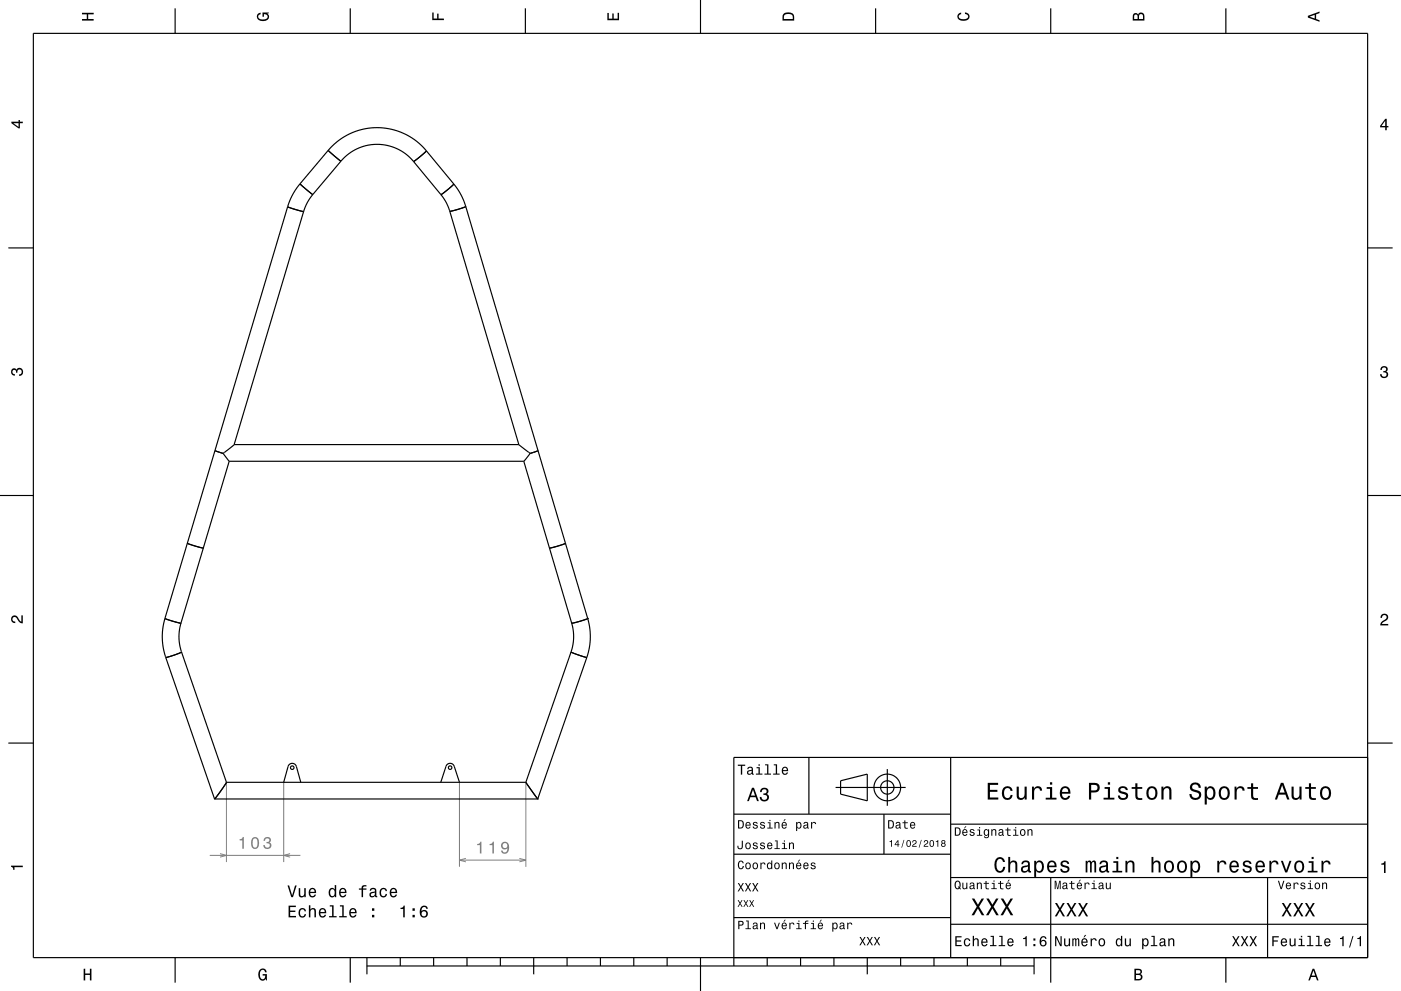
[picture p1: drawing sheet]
<svg xmlns="http://www.w3.org/2000/svg" width="420mm" height="297mm" viewBox="0 0 420 297" stroke-linecap="round" stroke-linejoin="round" font-family="sans-serif">
<path d="M67.9 234.5v23.9M85 234.5v23.9M137.7 234.5v25.3M157.6 234.5v25.3" fill="none" stroke="#808080" stroke-width=".3"/>
<g fill="none" stroke="#000" stroke-width=".35">
<path d="M10 10h400v277h-400zM52.5 2.5v7.5M105 2.5v7.5M157.5 2.5v7.5M210 0v10M262.5 2.5v7.5M315 2.5v7.5M367.5 2.5v7.5M89.9 55.1l3.9 3.2M89.9 55.1l-2.2 3.3-1.5 3.6M89.9 55.1h.1M93.8 58.3l-1.7 2.4-1.1 2.7"/>
<path d="M98.4 45.1h.1M98.4 45.1l3.8 3.2-8.4 10M98.4 45.1l-8.5 10M98.4 45.1l3.7 3.2a14.3 14.3 0 0 1 21.9 .1M98.4 45.1a19.2 19.2 0 0 1 29.4 .1M124 48.4l8.2 9.9M127.8 45.2l-3.8 3.2M127.8 45.2h.1M127.8 45.2l8.2 9.9M132.2 58.3l1.6 2.4 1 2.6M136 55.1l-3.8 3.2M136 55.2h.1"/>
<path d="M136 55.2l-3.8 3.1M136 55.2l2.3 3.3 1.3 3.4M2.5 74.3h7.5M86.2 62l4.8 1.4M86.2 62h.1M86.2 62l-36.8 123.3M91 63.4l-20.8 69.9M134.8 63.3l20.7 69.9M139.6 61.9l-4.8 1.4M139.6 61.9h.1M139.6 61.9l21.7 73.1M410 74.3h7.5"/>
<path d="M64.4 135l2.5 .9M66.9 135.9l1.8 2.3M68.7 138.2h88.3M68.7 138.2l-7.7 26M70.2 133.3l-3.3 2.6M70.2 133.2h85.3M155.5 133.2l3.4 2.7M157 138.2l14.4 48.6M158.9 135.9l-1.9 2.3M161.3 135l-2.4 .9M161.3 135l14.9 50.4M0 148.5h10"/>
<path d="M410 148.5h10M56.2 162.8l4.8 1.4M61 164.2l-6.8 22.6M169.5 162.8l-4.8 1.4M49.4 185.4l4.8 1.4M49.4 185.4l-.6 2.9-.1 3 .2 2.9 .8 2.8M49.4 185.3l4.8 1.5M49.5 185.4h-.1M49.7 197l4.7-1.6 13.5 39.1M49.7 197l14.6 42.5M49.7 197h.1M54.2 186.8a16.4 16.4 0 0 0 .1 8.7l-4.6 1.5"/>
<path d="M171.4 186.8a15.6 15.6 0 0 1-.1 8.7l4.6 1.5M175.9 197h.1M175.9 197l-4.7-1.6-13.6 39.1M175.9 197l-14.7 42.5M176.2 185.4l-4.8 1.4M176.2 185.4h.1M176.2 185.4l.6 3 .2 2.8-.3 2.8-.8 3M2.5 222.7h7.5M64.3 239.5h.1M64.3 239.5h96.9M67.9 234.5l-3.6 5M67.9 234.5h89.7"/>
<path d="M85 234.5l1.4-4.8a1.3 1.3 0 0 1 1.2-.9 1.3 1.3 0 0 1 1.3 .9l1.3 4.8M132.1 234.5l1.6-4.8a1.3 1.3 0 0 1 1.2-.9 1.3 1.3 0 0 1 1.3 .9l1.5 4.8M157.6 234.5l3.6 5M242.5 227v17M250.5 236h21M252 234l8-2v8l-8-2zM266 230.5v11M285 227v60M410 222.7h7.5M410 227h-190v62.5M220 244h65M220 256h65"/>
<path d="M265 244v12M285 247h125M220 275h65M285 277h125M285 263h125M315 263v31.5M380 263v24M52.5 287v7.5M105 287v7.5M110 289.5h200M110 287v5M120 287v2.5"/>
<path d="M130 287v2.5M140 287v2.5M150 287v2.5M160 287v5M170 287v2.5M180 287v2.5M190 287v2.5M200 287v2.5M210 287v10M230 287v2.5M240 287v2.5M250 287v2.5"/>
<path d="M260 287v5M270 287v2.5M280 287v2.5M290 287v2.5M300 287v2.5M310 287v5M367.5 287v7.5"/>
<circle cx="87.6" cy="230.1" r=".53"/>
<circle cx="134.9" cy="230.1" r=".53"/>
<circle cx="266" cy="236" r="4"/>
<circle cx="266" cy="236" r="2"/>
</g>
<g fill="#000">
<path d="M24.6 3.8h3.5v.5h-1.7v1.4h1.7v.5h-3.5v-.5h1.4v-1.4h-1.4z" fill-rule="evenodd"/>
<path d="M77.3 4.2l.8-.4v.5l-.3 .1a.68 .68 0 0 0-.4 .6 .68 .68 0 0 0 .4 .6 1.68 1.68 0 0 0 2.4-.6 .93 .93 0 0 0-1.1-.8v.8h-.4v-1.3h1.9v.3l-.5 .1 .4 .4a1.19 1.19 0 0 1-.9 1.7 1.9 1.9 0 0 1-2.6-1.3z" fill-rule="evenodd"/>
<path d="M129.6 3.8h.4v1.8h1.1v-1.5h.4v1.5h1.6v.4h-3.5z" fill-rule="evenodd"/>
<path d="M182.1 3.9h.4v1.7h1.1v-1.6h.4v1.6h1.2v-1.8h.4v2.3h-3.5z" fill-rule="evenodd"/>
<path d="M235 4a2.21 2.21 0 0 0-.4 2.2h3.5v-1.2a1.92 1.92 0 0 0-3.1-1zM235.3 4.4l.4-.2a1.45 1.45 0 0 1 2 .8v.7h-2.7l.1-1z" fill-rule="evenodd"/>
<path d="M287.3 4.2l.8-.4v.4l-.3 .1a.66 .66 0 0 0-.4 .6 .66 .66 0 0 0 .4 .6 1.69 1.69 0 0 0 2.5-.5 .9 .9 0 0 0-1-.8v-.5a1.24 1.24 0 0 1 1.4 1.1 1.24 1.24 0 0 1-1.1 1.4 1.93 1.93 0 0 1-2.6-1.2z" fill-rule="evenodd"/>
<path d="M339.8 4.2l-.2 2h3.5v-1.4a.98 .98 0 0 0-.7-1 .98 .98 0 0 0-1.2 .6 .84 .84 0 0 0-1.4-.2zM340.1 4.5l.4-.1 .4 .1 .1 1.2h-1zM341.6 4.4l.4-.2a.58 .58 0 0 1 .7 .7v.8h-1.2z" fill-rule="evenodd"/>
<path d="M392.1 4.7v.6l3.5 1.2v-.4l-1-.4v-1.4l1-.4v-.4zM392.6 5l1.5-.5v1z" fill-rule="evenodd"/>
<path d="M3.4 36.5v.4l2.1 1.6h.5v-1.6h.8v-.4h-.8v-.5h-.4v.5zM4 36.9h1.6v1.1z" fill-rule="evenodd"/>
<path d="M415.3 35.6l-1.6 2.1v.5h1.6v.8h.4v-.8h.5v-.4h-.5v-2.2zM415.3 36.2v1.6h-1.1z" fill-rule="evenodd"/>
<path d="M3.6 110.6a.86 .86 0 0 1 1.4 .2 1.12 1.12 0 0 1 1.5-.4 1.12 1.12 0 0 1 .3 1.6l-.5 .6-.6 .1v-.5a.72 .72 0 0 0 .9-.6 .72 .72 0 0 0-.8-.8 .72 .72 0 0 0-.6 .9h-.4a.62 .62 0 0 0-.4-.8 .62 .62 0 0 0-.8 .5 .62 .62 0 0 0 .5 .7h.4l-.1 .5a1.17 1.17 0 0 1-1-.7 1.17 1.17 0 0 1 .2-1.3z" fill-rule="evenodd"/>
<path d="M414.1 110a1.01 1.01 0 0 1 1.5-.2 1.01 1.01 0 0 1 0 1.6 1.12 1.12 0 0 1 .4 1.5 1.12 1.12 0 0 1-1.6 .3l-.6-.5-.1-.6h.5a.72 .72 0 0 0 .7 .9 .72 .72 0 0 0 .7-.8 .72 .72 0 0 0-.9-.6v-.4a.62 .62 0 0 0 .8-.4 .62 .62 0 0 0-.5-.8 .62 .62 0 0 0-.7 .5v.4h-.5z" fill-rule="evenodd"/>
<path d="M3.6 184.7a1.22 1.22 0 0 1 2 .8l.8 .8v-1.9h.4v2.4a2.76 2.76 0 0 1-2-1.8 .69 .69 0 0 0-1.1 .5 .69 .69 0 0 0 .9 .8v.4a1.19 1.19 0 0 1-1.2-.6 1.19 1.19 0 0 1 .2-1.4z" fill-rule="evenodd"/>
<path d="M414.2 184.2a1.18 1.18 0 0 1 1.9 .3 1.18 1.18 0 0 1-1 1.7l-.8 .8h1.9v.4h-2.4a2.76 2.76 0 0 1 1.8-2 .69 .69 0 0 0-.5-1.1 .69 .69 0 0 0-.8 .9h-.4z" fill-rule="evenodd"/>
<path d="M221.2 229.2v.3h.9v2.7h.4v-2.7h.9v-.3zM224.3 230l-.3 .5h.4a.47 .47 0 0 1 .5-.4 .47 .47 0 0 1 .4 .6l-.2 .1a.78 .78 0 0 0-1.1 .4 .78 .78 0 0 0 .6 1l.8-.3 .1 .2 .5 .1v-.3l-.3-.1v-1.3a.87 .87 0 0 0-.6-.7 .87 .87 0 0 0-.8 .2zM224.4 231.3l.9-.3v.4a.51 .51 0 0 1-.5 .5 .51 .51 0 0 1-.5-.5zM226.8 229.9v.3h.6v1.6h-.8v.4h2v-.4h-.8v-1.9zM227.4 229.1v.4h.4v-.4zM229.4 229.1v.3h.6v2.4h-.8v.4h1.9v-.4h-.8v-2.7zM232 229.1v.3h.6v2.4h-.8v.4h1.9v-.4h-.7v-2.7zM234.6 230.1a1.24 1.24 0 0 0-.2 1.4 1.24 1.24 0 0 0 1.2 .7l.6-.7h-.3l-.6 .4a.64 .64 0 0 1-.5-.8h1.5v-.2a.96 .96 0 0 0-.5-1 .96 .96 0 0 0-1.2 .2zM234.9 230.3l.7-.2 .3 .7h-1.1z" fill-rule="evenodd"/>
<path d="M296.1 234.6v5h3.2v-.6h-2.5v-1.7h2.2v-.6h-2.2v-1.5h2.4v-.6zM300.8 236.2a2.18 2.18 0 0 0 1.2 3.6 1.51 1.51 0 0 0 1.6-1.6h-.6a.95 .95 0 0 1-.9 1 .95 .95 0 0 1-1-.9 1.6 1.6 0 0 1 .9-2.1 .86 .86 0 0 1 .9 .8h.7a1.56 1.56 0 0 0-1.1-1.3 1.56 1.56 0 0 0-1.7 .5zM304.8 235.8v2.5a1.27 1.27 0 0 0 .9 1.4 1.27 1.27 0 0 0 1.5-.7v.6h.6v-3.8h-.6v2.2a.92 .92 0 0 1-.6 1.1 .92 .92 0 0 1-1.2-.4v-2.9zM309.4 235.8v3.8h.6v-2.2a.95 .95 0 0 1 .5-1.1 .95 .95 0 0 1 1.2 .3l.1 .4h.6a1.28 1.28 0 0 0-1-1.4 1.28 1.28 0 0 0-1.4 .8v-.6zM313.8 235.9v.5h1v2.7h-1.3v.5h3.2v-.5h-1.3v-3.2zM314.8 234.4v.8h.6v-.8zM318.1 236.2a2.2 2.2 0 0 0 1.2 3.6 1.51 1.51 0 0 0 1.5-1.3h-.6l-.3 .5-.5 .2a1.08 1.08 0 0 1-1-1.3h2.5a1.66 1.66 0 0 0-.7-2 1.66 1.66 0 0 0-2.1 .3zM318.6 236.5a.94 .94 0 0 1 1.2-.2 .94 .94 0 0 1 .5 1h-1.9zM326.5 234.6v5h.6v-2.1a1.92 1.92 0 0 0 2.6-1.4 1.33 1.33 0 0 0-1.5-1.5zM327.1 235.2a1.6 1.6 0 0 1 1.8 .5 .86 .86 0 0 1 0 .9 .86 .86 0 0 1-.9 .3h-.9zM331.1 235.9v.5h1v2.7h-1.3v.5h3.3v-.5h-1.3v-3.2zM332.1 234.4v.8h.7v-.8zM335.6 235.9a1.08 1.08 0 0 0-.3 1.2 1.08 1.08 0 0 0 1 .7l1.2 .5a.91 .91 0 0 1-.8 1 .91 .91 0 0 1-1-.9h-.6a1.52 1.52 0 0 0 1.7 1.3 1.52 1.52 0 0 0 1.3-1.7l-.5-.5-1.6-.4a.76 .76 0 0 1 .6-1 .76 .76 0 0 1 .9 .7h.6a1.47 1.47 0 0 0-1-1.2 1.47 1.47 0 0 0-1.5 .3zM340.4 234.7v1.2h-1.1v.5h1.1v2.6a1.49 1.49 0 0 0 2 .7v-.5a.97 .97 0 0 1-1.4-.5v-2.3h1.4v-.5h-1.4v-1.2zM344.1 236.2a2.18 2.18 0 0 0 1.2 3.6 2.12 2.12 0 0 0 1.7-2.1 2.12 2.12 0 0 0-1.7-2.1l-.7 .2zM344.6 236.6a.96 .96 0 0 1 1-.4 .96 .96 0 0 1 .7 .8 1.59 1.59 0 0 1-1 2.2 1.67 1.67 0 0 1-.7-2.6zM348.2 235.8v3.8h.6v-2.2a.91 .91 0 0 1 .6-1.1 .91 .91 0 0 1 1.1 .5v2.8h.7v-2.5a1.27 1.27 0 0 0-.9-1.4 1.27 1.27 0 0 0-1.5 .6v-.5zM357.1 234.9a1.37 1.37 0 0 0-.3 1.5 1.37 1.37 0 0 0 1.3 .9 1.1 1.1 0 0 1 1.3 1.3 1.19 1.19 0 0 1-1.3 .5 1.19 1.19 0 0 1-.9-1.1h-.7a1.73 1.73 0 0 0 2.2 1.8 1.73 1.73 0 0 0 1-2.6l-1.1-.4a1.02 1.02 0 0 1-1.2-.9 .99 .99 0 0 1 1.1-.8 .99 .99 0 0 1 .8 1h.7a1.66 1.66 0 0 0-1-1.6 1.66 1.66 0 0 0-1.9 .4zM361.2 235.8v5.3h.6v-2.1a1.32 1.32 0 0 0 1.4 .7 1.32 1.32 0 0 0 1.1-1.1 2.15 2.15 0 0 0-1.4-3l-.6 .2-.5 .5v-.5zM362.1 236.6a.9 .9 0 0 1 .9-.4 .9 .9 0 0 1 .7 .8 1.61 1.61 0 0 1-.9 2.2 1.69 1.69 0 0 1-.7-2.6zM365.8 236.2a2.18 2.18 0 0 0 1.2 3.6 2.16 2.16 0 0 0 1.8-1.8 2.16 2.16 0 0 0-1.1-2.2h-1.4zM366.3 236.6a.96 .96 0 0 1 1-.4 .96 .96 0 0 1 .7 .8 1.59 1.59 0 0 1-1 2.2 1.67 1.67 0 0 1-.7-2.6zM370.1 235.8v3.8h.6v-2.2a.95 .95 0 0 1 .5-1.1 .95 .95 0 0 1 1.2 .3l.1 .4h.6a1.28 1.28 0 0 0-1-1.4 1.28 1.28 0 0 0-1.4 .8v-.6zM375.1 234.7v1.2h-1.1v.5h1.1v2.6a1.49 1.49 0 0 0 2 .7v-.5a.98 .98 0 0 1-1.4-.5v-2.3h1.4v-.5h-1.4v-1.2zM384 234.6l-1.8 5h.6l.6-1.5h2l.5 1.5h.7l-1.9-5zM384.4 235.3l.7 2.2h-1.5zM387.2 235.8v2.5a1.27 1.27 0 0 0 .9 1.4 1.27 1.27 0 0 0 1.5-.7v.6h.6v-3.8h-.6v2.2a.92 .92 0 0 1-.6 1.1 .92 .92 0 0 1-1.1-.4l-.1-2.9zM392.4 234.7v1.2h-1.1v.5h1.1v2.6a1.49 1.49 0 0 0 2.1 .7v-.5a.97 .97 0 0 1-1.4-.5l-.1-2.3h1.5v-.5h-1.5v-1.2zM396.1 236.2a2.18 2.18 0 0 0 1.3 3.6 2.16 2.16 0 0 0 1.7-1.8 2.16 2.16 0 0 0-1-2.2h-1.4zM396.6 236.6a.96 .96 0 0 1 1-.4 .96 .96 0 0 1 .7 .8 1.59 1.59 0 0 1-.9 2.2 1.67 1.67 0 0 1-.8-2.6z" fill-rule="evenodd"/>
<path d="M3.3 259.4h3.5v.5h-2.5v.8h-.3a.77 .77 0 0 0-.7-.9z" fill-rule="evenodd"/>
<path d="M221.2 245.8v2.5h.9a1.28 1.28 0 0 0 1-1.2 1.28 1.28 0 0 0-1-1.3zM221.6 246.1a.96 .96 0 0 1 1.1 1 .96 .96 0 0 1-1.1 .9zM223.7 246.6a.98 .98 0 0 0-.2 1.3 .98 .98 0 0 0 1.3 .3l.2-.4-.9 .3-.3-.7 1.3-.1a.8 .8 0 0 0-.5-.9 .8 .8 0 0 0-.9 .2zM223.9 246.7l.6-.1 .2 .6h-.9zM225.9 246.5l-.2 .4 .1 .3 1 .4a.43 .43 0 0 1-.4 .5 .43 .43 0 0 1-.4-.4h-.3a.7 .7 0 0 0 .9 .7 .7 .7 0 0 0 .3-1.1l-.8-.3a.38 .38 0 0 1 .3-.5 .38 .38 0 0 1 .4 .4h.3l-.4-.6zM228 246.5l-.1 .4 .1 .3 1 .4a.43 .43 0 0 1-.4 .5 .43 .43 0 0 1-.5-.4h-.3a.7 .7 0 0 0 1 .7 .7 .7 0 0 0 .2-1.1l-.7-.3a.38 .38 0 0 1 .3-.5 .38 .38 0 0 1 .4 .4h.3l-.4-.6zM230.2 246.4v.3h.5v1.3h-.7v.3h1.6v-.3h-.6v-1.6zM230.7 245.7v.4h.3v-.4zM232.2 246.4v1.9h.3v-1.1a.45 .45 0 0 1 .4-.6 .45 .45 0 0 1 .5 .5v1.2h.3v-1.3a.63 .63 0 0 0-.5-.7 .63 .63 0 0 0-.7 .4v-.3zM235.2 245.5l-.4 .6 .8-.6zM234.5 246.6a.98 .98 0 0 0-.2 1.3 .98 .98 0 0 0 1.3 .3l.3-.4-1 .3-.3-.7 1.3-.1a.8 .8 0 0 0-.4-.9 .8 .8 0 0 0-1 .2zM234.8 246.7l.5-.1 .3 .6h-1zM238.7 246.4v2.7h.3v-1.1l.1 .2a.67 .67 0 0 0 .7 .1 .67 .67 0 0 0 .4-.5 .91 .91 0 0 0 0-1.1 .91 .91 0 0 0-1-.3l-.2 .3v-.3zM239.1 246.8l.2-.2a.7 .7 0 0 1 .7 .7 .7 .7 0 0 1-.7 .7l-.3-.3zM241.1 246.5l-.2 .4h.3a.39 .39 0 0 1 .4-.3 .39 .39 0 0 1 .3 .5 .73 .73 0 0 0-.9 .3 .73 .73 0 0 0 .1 .9l.9-.2 .1 .2h.4l-.2-1.4a.73 .73 0 0 0-.5-.6 .73 .73 0 0 0-.7 .2zM241.2 247.6l.8-.3v.3a.42 .42 0 0 1-.4 .5 .42 .42 0 0 1-.5-.5zM243.1 246.4v1.9h.4l.1-1.6 .5-.1 .2 .4h.4a.64 .64 0 0 0-.5-.7 .64 .64 0 0 0-.8 .4v-.3z" fill-rule="evenodd"/>
<path d="M222.4 252v1.6a.53 .53 0 0 1-.6 .6 .53 .53 0 0 1-.4-.7h-.3a.84 .84 0 0 0 .7 1.1 .84 .84 0 0 0 .9-.9v-1.7zM223.6 252.7a.98 .98 0 0 0-.1 1.4 .98 .98 0 0 0 1.4 .2 .98 .98 0 0 0 .1-1.4 .98 .98 0 0 0-1.4-.2zM223.9 252.9l.1-.1a.71 .71 0 0 1 .8 .7 .71 .71 0 0 1-.8 .7l-.2-.4zM225.9 252.6l-.2 .4 .1 .4 1 .4a.43 .43 0 0 1-.4 .5 .43 .43 0 0 1-.4-.4h-.3a.7 .7 0 0 0 .9 .7 .7 .7 0 0 0 .3-1.2l-.8-.2a.38 .38 0 0 1 .3-.5 .38 .38 0 0 1 .4 .4l.3-.1-.4-.5zM228 252.6l-.1 .4 .1 .4 1 .4a.43 .43 0 0 1-.4 .5 .43 .43 0 0 1-.5-.4h-.3a.7 .7 0 0 0 1 .7 .7 .7 0 0 0 .2-1.2l-.7-.2a.38 .38 0 0 1 .3-.5 .38 .38 0 0 1 .4 .4l.3-.1-.4-.5zM230.2 252.7a.98 .98 0 0 0-.2 1.3 .98 .98 0 0 0 1.3 .4l.2-.5-.9 .3-.3-.6 1.3-.2a.8 .8 0 0 0-.5-.8 .8 .8 0 0 0-.9 .1zM230.4 252.9l.6-.1 .2 .5h-.9zM232.3 251.9v.2h.5v2.1h-.6v.3h1.6v-.3h-.7v-2.3zM234.5 252.6v.3h.5v1.3h-.6v.3h1.6v-.3h-.7v-1.6zM235 251.9v.3h.3v-.3zM236.5 252.5v2h.3v-1.1a.45 .45 0 0 1 .4-.7 .45 .45 0 0 1 .5 .6v1.2h.3v-1.3a.64 .64 0 0 0-.4-.7 .64 .64 0 0 0-.8 .3v-.3z" fill-rule="evenodd"/>
<path d="M221.4 258.2a1.33 1.33 0 0 0-.2 1.5 1.33 1.33 0 0 0 1.3 .8l.5-1h-.3l-.4 .7a1.04 1.04 0 0 1-.8-.9 1.04 1.04 0 0 1 .6-1.1l.5 .5h.4a.85 .85 0 0 0-.6-.8 .85 .85 0 0 0-1 .3zM223.6 258.7a.98 .98 0 0 0-.1 1.4 .98 .98 0 0 0 1.4 .2 .98 .98 0 0 0 .1-1.4 .98 .98 0 0 0-1.4-.2zM223.9 258.9l.1-.1a.71 .71 0 0 1 .8 .7 .71 .71 0 0 1-.8 .7l-.2-.4zM225.8 258.7a.98 .98 0 0 0-.1 1.4 .98 .98 0 0 0 1.3 .2 .98 .98 0 0 0 .2-1.4 .98 .98 0 0 0-1.4-.2zM226 258.9l.2-.1a.71 .71 0 0 1 .7 .7 .71 .71 0 0 1-.7 .7l-.3-.4zM228 258.5v2h.3l.1-1.6 .5-.1 .3 .3h.3a.64 .64 0 0 0-.5-.6 .64 .64 0 0 0-.7 .4v-.4zM230.1 258.7l-.2 .4a.91 .91 0 0 0 .1 1 .91 .91 0 0 0 1 .3l.2-.2v.3h.3v-2.6h-.3v.9l-.6-.3zM230.4 258.9l.1-.1a.7 .7 0 0 1 .7 .7 .7 .7 0 0 1-.7 .7l-.2-.4zM232.3 258.7a.98 .98 0 0 0-.1 1.4 .98 .98 0 0 0 1.3 .2 .98 .98 0 0 0 .2-1.4 .98 .98 0 0 0-1.4-.2zM232.5 258.9l.2-.1a.71 .71 0 0 1 .7 .7 .71 .71 0 0 1-.7 .7l-.3-.4zM234.4 258.5v2h.3v-1.1a.45 .45 0 0 1 .3-.7 .45 .45 0 0 1 .5 .6v1.2h.4v-1.3a.63 .63 0 0 0-.5-.7 .63 .63 0 0 0-.7 .3v-.3zM236.5 258.5v2h.3v-1.1a.45 .45 0 0 1 .4-.7 .45 .45 0 0 1 .5 .6v1.2h.3v-1.3a.64 .64 0 0 0-.4-.7 .64 .64 0 0 0-.8 .3v-.3zM239.5 257.7l-.3 .6 .7-.6zM238.9 258.7a.98 .98 0 0 0-.3 1.4 .98 .98 0 0 0 1.3 .3l.3-.5-.9 .3-.3-.6 1.2-.2a.8 .8 0 0 0-.4-.8 .8 .8 0 0 0-.9 .1zM239.1 258.9l.5-.1 .3 .5h-.9zM241 258.7a.98 .98 0 0 0-.2 1.3 .98 .98 0 0 0 1.3 .4l.3-.5-1 .3-.3-.6 1.3-.2a.8 .8 0 0 0-.4-.8 .8 .8 0 0 0-1 .1zM241.3 258.9l.5-.1 .3 .5h-1zM243.2 258.6l-.2 .4 .2 .4 1 .4a.43 .43 0 0 1-.4 .5 .43 .43 0 0 1-.5-.4h-.3a.7 .7 0 0 0 1 .7 .7 .7 0 0 0 .2-1.2l-.8-.2a.38 .38 0 0 1 .3-.5 .38 .38 0 0 1 .5 .3h.3l-.4-.5z" fill-rule="evenodd"/>
<path d="M225.4 236.1l-1.4 4h.5l.4-1.2h1.6l.5 1.2h.5l-1.5-4zM225.7 236.7l.7 1.7h-1.3zM228.2 236.4l-.4 1h.6a.71 .71 0 0 1 .3-.9 .71 .71 0 0 1 .9 .3 .71 .71 0 0 1-.2 1h-.5v.4a.82 .82 0 0 1 1 .5 .82 .82 0 0 1-.5 1.1 .82 .82 0 0 1-1.1-.6v-.4h-.5a1.34 1.34 0 0 0 1.7 1.4 1.34 1.34 0 0 0 .7-2.1l-.3-.1a1.11 1.11 0 0 0 .3-1.6 1.11 1.11 0 0 0-1.6-.2z" fill-rule="evenodd"/>
<path d="M266.2 245.8v2.5h.9a1.28 1.28 0 0 0 1-1.2 1.28 1.28 0 0 0-1-1.3zM266.6 246.1a.96 .96 0 0 1 1.1 1 .96 .96 0 0 1-1.1 .9zM268.7 246.5l-.2 .4h.3a.39 .39 0 0 1 .5-.3 .39 .39 0 0 1 .3 .5 .73 .73 0 0 0-1 .3 .73 .73 0 0 0 .2 .9l.9-.2v.2h.4l-.2-1.4a.73 .73 0 0 0-.4-.6 .73 .73 0 0 0-.8 .2zM268.8 247.6l.8-.3v.3a.42 .42 0 0 1-.4 .5 .42 .42 0 0 1-.4-.5zM271.1 245.9v.5h-.5v.3h.5v1.3a.74 .74 0 0 0 1 .4v-.3l-.6-.1-.1-.4v-.9h.7v-.3h-.7v-.5zM273 246.6a.98 .98 0 0 0-.2 1.3 .98 .98 0 0 0 1.3 .3l.3-.4-1 .3-.3-.7 1.3-.1a.8 .8 0 0 0-.4-.9 .8 .8 0 0 0-1 .2zM273.3 246.7l.5-.1 .3 .6h-1z" fill-rule="evenodd"/>
<path d="M266.7 252.1v.3h.4v1.4h.3v-2zM269.1 251.8l-.9 1.5h.9v.5h.2v-.5h.3v-.3h-.3v-1.2zM269.1 252.2v.8h-.7zM270.9 251.7l-.7 2.3h.2l.7-2.3zM271.9 252l-.2 .3a.91 .91 0 0 0 0 1.1 .91 .91 0 0 0 1 .4 1.05 1.05 0 0 0 .4-1.2 1.05 1.05 0 0 0-1-.8zM272.2 252.1a.81 .81 0 0 1 .7 .7 .81 .81 0 0 1-.5 .8l-.4-.5zM273.7 251.9l-.2 .6h.2a.43 .43 0 0 1 .5-.5 .43 .43 0 0 1 .4 .5 .43 .43 0 0 1-.5 .4l-.5 .3-.2 .6h1.4v-.3l-1-.1a1.06 1.06 0 0 0 .8-1.5l-.5-.1zM276.1 251.7l-.7 2.3h.2l.7-2.3zM277.1 251.9l-.2 .6h.3a.43 .43 0 0 1 .4-.5 .43 .43 0 0 1 .5 .5 .43 .43 0 0 1-.6 .4l-.4 .3-.2 .6h1.4v-.3l-1.1-.1a1.07 1.07 0 0 0 .9-1.5l-.5-.1zM278.8 252l-.2 .8a.81 .81 0 0 0 .7 1 1.02 1.02 0 0 0 .8-1.1 1.02 1.02 0 0 0-1.1-.9zM279.1 252.1a.81 .81 0 0 1 .7 .7 .81 .81 0 0 1-.5 .8l-.4-.5zM280.6 252.1v.3h.4v1.4h.3v-2zM282.4 251.9l-.2 .5 .2 .3a.62 .62 0 0 0-.1 .9 .62 .62 0 0 0 1 0 .62 .62 0 0 0-.1-.9 .57 .57 0 0 0 0-.9 .57 .57 0 0 0-.8 .1zM282.4 253.2a.41 .41 0 0 1 .8 0 .41 .41 0 0 1-.8 0zM282.5 252.3a.34 .34 0 0 1 .6 0 .34 .34 0 0 1-.6 0z" fill-rule="evenodd"/>
<path d="M286.2 248v2.5h.9a1.28 1.28 0 0 0 1-1.3 1.28 1.28 0 0 0-1-1.2zM286.6 248.3a.96 .96 0 0 1 1.1 .9 .96 .96 0 0 1-1.1 1zM289.4 247.7l-.4 .6 .7-.6zM288.7 248.7a.98 .98 0 0 0-.2 1.3 .98 .98 0 0 0 1.3 .4l.2-.5-.9 .3-.3-.6 1.3-.2a.8 .8 0 0 0-.5-.8 .8 .8 0 0 0-.9 .1zM288.9 248.9l.6-.1 .2 .5h-.9zM290.9 248.6l-.2 .4 .1 .4 1 .4a.43 .43 0 0 1-.4 .5 .43 .43 0 0 1-.4-.4h-.3a.7 .7 0 0 0 .9 .7 .7 .7 0 0 0 .3-1.2l-.8-.2a.38 .38 0 0 1 .3-.5 .38 .38 0 0 1 .4 .4l.3-.1-.4-.5zM293 248.6v.3h.5v1.3h-.7v.3h1.7v-.3h-.7v-1.6zM293.5 247.9v.3h.3v-.3zM295.1 248.7l-.2 .4a.91 .91 0 0 0 .1 1 .91 .91 0 0 0 1 .3l.2-.2a.52 .52 0 0 1-.2 .7 .52 .52 0 0 1-.7-.3h-.3a.78 .78 0 0 0 .9 .6 .78 .78 0 0 0 .6-.8v-1.9h-.3v.3l-.6-.3zM295.4 248.9l.1-.1a.7 .7 0 0 1 .7 .7 .7 .7 0 0 1-.7 .7l-.2-.4zM297.2 248.5v2h.3v-1.4l.5-.3 .3 .2 .1 1.5h.3v-1.3a.63 .63 0 0 0-.5-.7 .63 .63 0 0 0-.7 .3v-.3zM299.6 248.6l-.2 .5h.3a.39 .39 0 0 1 .4-.4 .39 .39 0 0 1 .3 .6 .73 .73 0 0 0-.9 .2 .73 .73 0 0 0 .1 1l.9-.3 .1 .2 .4 .1-.2-1.4a.73 .73 0 0 0-1.2-.5zM299.7 249.7l.8-.2v.3a.42 .42 0 0 1-.4 .5 .42 .42 0 0 1-.5-.5zM301.9 248v.6h-.5v.3h.5l.1 1.3a.75 .75 0 0 0 1 .3v-.3l-.7-.1v-.3v-.9h.7v-.3h-.7v-.6zM303.8 248.6v.3h.5v1.3h-.6v.3h1.6v-.3h-.6v-1.6zM304.3 247.9v.3h.4v-.3zM306 248.7a.98 .98 0 0 0-.2 1.4 .98 .98 0 0 0 1.4 .2 .98 .98 0 0 0 .2-1.4 .98 .98 0 0 0-1.4-.2zM306.2 248.9l.2-.1a.71 .71 0 0 1 .7 .7 .71 .71 0 0 1-.7 .7l-.3-.4zM308 248.5v2h.3l.1-1.4 .5-.3 .3 .2v1.5h.3v-1.3a.63 .63 0 0 0-.4-.7 .63 .63 0 0 0-.8 .3v-.3z" fill-rule="evenodd"/>
<path d="M298.6 257.5a3.2 3.2 0 0 0 .5 3.9 1.63 1.63 0 0 0 2.3-1.6h-.6a1.06 1.06 0 0 1-1.5 1.1 2.68 2.68 0 0 1 0-3.4 .92 .92 0 0 1 1.4 .8h.6a1.53 1.53 0 0 0-1.1-1.4 1.53 1.53 0 0 0-1.6 .6zM302.3 256.8v4.7h.5v-2a.82 .82 0 0 1 .5-1 .82 .82 0 0 1 1.1 .4v2.6h.6v-2.3a1.13 1.13 0 0 0-.8-1.3 1.13 1.13 0 0 0-1.4 .6v-1.7zM306.5 258.2l-.3 .8h.5a.71 .71 0 0 1 .9-.7 .71 .71 0 0 1 .5 1l-.3 .1a1.26 1.26 0 0 0-1.5 .4 1.26 1.26 0 0 0 0 1.5 1.36 1.36 0 0 0 1.9-.3l.2 .4 .7 .1v-.5h-.3l-.1-2.1a1.31 1.31 0 0 0-2.2-.7zM306.8 260.1l1.4-.4a.99 .99 0 0 1-.3 1.1 .99 .99 0 0 1-1.1 .1zM310 258v4.8h.6v-1.9a1.19 1.19 0 0 0 1.3 .7 1.19 1.19 0 0 0 1-1.1 1.94 1.94 0 0 0-1.3-2.6l-.6 .1-.4 .5v-.5zM310.9 258.7a.81 .81 0 0 1 .8-.3 .81 .81 0 0 1 .6 .7 1.45 1.45 0 0 1-.8 2 1.52 1.52 0 0 1-.6-2.4zM314.3 258.4a1.98 1.98 0 0 0 1 3.2 1.36 1.36 0 0 0 1.4-1.1h-.6l-.2 .4-.5 .2a.97 .97 0 0 1-.9-1.2h2.3a1.5 1.5 0 0 0-.7-1.8 1.5 1.5 0 0 0-1.8 .3zM314.7 258.6a.85 .85 0 0 1 1-.1 .85 .85 0 0 1 .5 .9h-1.7zM318.3 258.2a.97 .97 0 0 0-.3 1 .97 .97 0 0 0 .9 .7l1 .3a.78 .78 0 0 1-.6 1 .78 .78 0 0 1-.9-.8h-.6a1.37 1.37 0 0 0 1.6 1.2 1.37 1.37 0 0 0 1.2-1.6l-.6-.4-1.4-.4a.69 .69 0 0 1 .6-.9 .69 .69 0 0 1 .8 .6h.5a1.4 1.4 0 0 0-2.2-.7zM325.5 258v3.5h.5v-2.7l.3-.4h.3l.2 .3v2.8h.5v-2.7l.5-.5 .2 .2 .1 .5v2.5h.5v-2.4a.89 .89 0 0 0-.7-1.2l-.7 .5-.6-.5-.6 .5v-.4zM330 258.2l-.4 .8h.5a.71 .71 0 0 1 .9-.7 .71 .71 0 0 1 .5 1l-.3 .1a1.26 1.26 0 0 0-1.4 .4 1.26 1.26 0 0 0-.1 1.5 1.36 1.36 0 0 0 2-.3l.1 .4 .7 .1v-.5h-.3v-2.1a1.31 1.31 0 0 0-2.2-.7zM330.2 260.1l1.4-.4a.99 .99 0 0 1-.3 1.1 .99 .99 0 0 1-1.1 .1zM333.8 258.1v.5h.9v2.4h-1.2v.5h2.9v-.5h-1.2v-2.9zM334.7 256.8v.7h.6v-.7zM337.4 258v3.5h.6v-2a.82 .82 0 0 1 .5-1 .82 .82 0 0 1 1 .4v2.6h.6v-2.3a1.14 1.14 0 0 0-.8-1.3 1.14 1.14 0 0 0-1.4 .6v-.5zM345.2 256.8v4.7h.6v-2a.82 .82 0 0 1 .5-1 .82 .82 0 0 1 1 .4v2.6h.6v-2.3a1.13 1.13 0 0 0-.8-1.3 1.13 1.13 0 0 0-1.3 .6v-1.7zM349.3 258.4a1.96 1.96 0 0 0 1.2 3.2 1.91 1.91 0 0 0 1.5-1.9 1.91 1.91 0 0 0-1.5-1.8zM349.8 258.7a.86 .86 0 0 1 .9-.3 .86 .86 0 0 1 .6 .7 1.43 1.43 0 0 1-.8 2 1.5 1.5 0 0 1-.7-2.4zM353.2 258.4a1.96 1.96 0 0 0 1.2 3.2 1.91 1.91 0 0 0 1.5-1.9 1.91 1.91 0 0 0-1.5-1.8zM353.7 258.7a.86 .86 0 0 1 .9-.3 .86 .86 0 0 1 .6 .7 1.43 1.43 0 0 1-.8 2 1.51 1.51 0 0 1-.7-2.4zM356.9 258v4.8h.6v-1.9a1.19 1.19 0 0 0 1.2 .7 1.19 1.19 0 0 0 1-1.1 1.94 1.94 0 0 0-1.2-2.6l-.6 .1-.4 .5v-.5zM357.7 258.7a.81 .81 0 0 1 .9-.3 .81 .81 0 0 1 .6 .7 1.45 1.45 0 0 1-.8 2 1.52 1.52 0 0 1-.7-2.4zM364.9 258v3.5h.6v-2a.85 .85 0 0 1 .5-1 .85 .85 0 0 1 1 .3l.1 .3h.6a1.15 1.15 0 0 0-.9-1.2 1.15 1.15 0 0 0-1.3 .7v-.6zM368.9 258.4a1.98 1.98 0 0 0 1.1 3.2 1.36 1.36 0 0 0 1.4-1.1h-.6l-.3 .4-.5 .2a.97 .97 0 0 1-.9-1.2h2.3a1.5 1.5 0 0 0-.6-1.8 1.5 1.5 0 0 0-1.9 .3zM369.4 258.6a.85 .85 0 0 1 1-.1 .85 .85 0 0 1 .4 .9h-1.7zM372.9 258.2a.97 .97 0 0 0-.3 1 .97 .97 0 0 0 .9 .7l1.1 .3a.78 .78 0 0 1-.7 1 .78 .78 0 0 1-.9-.8h-.5a1.37 1.37 0 0 0 1.5 1.2 1.37 1.37 0 0 0 1.2-1.6l-.5-.4-1.4-.4a.69 .69 0 0 1 .5-.9 .69 .69 0 0 1 .8 .6h.6a1.4 1.4 0 0 0-2.3-.7zM376.7 258.4a1.98 1.98 0 0 0 1.1 3.2 1.36 1.36 0 0 0 1.4-1.1h-.6l-.3 .4-.5 .2a.97 .97 0 0 1-.9-1.2h2.3a1.5 1.5 0 0 0-.6-1.8 1.5 1.5 0 0 0-1.9 .3zM377.2 258.6a.85 .85 0 0 1 1-.1 .85 .85 0 0 1 .4 .9h-1.7zM380.6 258v3.5h.5v-2a.85 .85 0 0 1 .5-1 .85 .85 0 0 1 1.1 .3v.3h.6a1.15 1.15 0 0 0-.9-1.2 1.15 1.15 0 0 0-1.3 .7v-.6zM384 258l1.3 3.5h.6l1.3-3.5h-.6l-1 2.8-1-2.8zM388.4 258.4a1.96 1.96 0 0 0 1.1 3.2 1.91 1.91 0 0 0 1.5-1.9 1.91 1.91 0 0 0-1.5-1.8zM388.8 258.7a.86 .86 0 0 1 .9-.3 .86 .86 0 0 1 .6 .7 1.43 1.43 0 0 1-.8 2 1.5 1.5 0 0 1-.7-2.4zM392.3 258.1v.5h.9v2.4h-1.1v.5h2.9v-.5h-1.2v-2.9zM393.2 256.8v.7h.6v-.7zM396.2 258v3.5h.5v-2a.85 .85 0 0 1 .5-1 .85 .85 0 0 1 1.1 .3v.3h.6a1.15 1.15 0 0 0-.9-1.2 1.15 1.15 0 0 0-1.3 .7v-.6z" fill-rule="evenodd"/>
<path d="M86.5 271.4v3.5h2.2v-.4h-1.7v-1.2h1.5v-.4h-1.5v-1h1.7v-.5zM89.8 272.5a1.45 1.45 0 0 0-.2 1.7 1.45 1.45 0 0 0 1.5 .7l.5-.5 .1-.4h-.4l-.4 .6a1.02 1.02 0 0 1-1-1 1.02 1.02 0 0 1 1-1l.4 .5h.4a1.09 1.09 0 0 0-.7-.9 1.09 1.09 0 0 0-1.2 .3zM92.6 271.3v3.6h.5v-1.5a.63 .63 0 0 1 .3-.8 .63 .63 0 0 1 .8 .3l.1 2h.4v-1.8a.88 .88 0 0 0-.6-.9 .88 .88 0 0 0-1 .4v-1.3zM95.9 272.5a1.45 1.45 0 0 0-.3 1.6 1.45 1.45 0 0 0 1.5 .9l.7-.8h-.5l-.6 .4a.76 .76 0 0 1-.7-.9h1.8a1.17 1.17 0 0 0-.5-1.4 1.17 1.17 0 0 0-1.4 .2zM96.2 272.7l.2-.1a.67 .67 0 0 1 .7 .1 .67 .67 0 0 1 .2 .6h-1.3zM98.9 271.3v.4h.7v2.9h-1v.3h2.3v-.3h-.9v-3.3zM101.9 271.3v.4h.7v2.9h-.9v.3h2.2v-.3h-.9v-3.3zM105 272.5a1.45 1.45 0 0 0-.3 1.6 1.45 1.45 0 0 0 1.5 .9l.7-.8h-.5l-.6 .4a.76 .76 0 0 1-.7-.9h1.8a1.16 1.16 0 0 0-.5-1.4 1.16 1.16 0 0 0-1.4 .2zM105.3 272.7l.2-.1a.67 .67 0 0 1 .7 .1 .67 .67 0 0 1 .3 .6h-1.4zM111.5 274.2v.7h.7v-.7zM111.5 272.2v.8h.7v-.8z" fill-rule="evenodd"/>
<path d="M86.2 265.4l1.1 3.5h.5l1.1-3.5h-.4l-.9 3-.9-3zM89.6 266.2v1.8a.89 .89 0 0 0 .6 .9 .89 .89 0 0 0 1-.4v.4h.5v-2.7h-.5v1.5a.65 .65 0 0 1-.4 .8 .65 .65 0 0 1-.8-.3v-2zM92.8 266.5a1.46 1.46 0 0 0-.2 1.6 1.46 1.46 0 0 0 1.4 .8l.7-.8h-.4l-.6 .5a.76 .76 0 0 1-.7-.9h1.8a1.17 1.17 0 0 0-.5-1.4 1.17 1.17 0 0 0-1.5 .2zM93.2 266.7l.2-.2a.67 .67 0 0 1 .7 .1 .67 .67 0 0 1 .2 .7h-1.3zM98.8 266.5a1.49 1.49 0 0 0-.3 1.5 1.49 1.49 0 0 0 1.3 .9l.5-.4v.4h.5v-3.6h-.5v1.3a.89 .89 0 0 0-1.5-.1zM99.2 266.7a.62 .62 0 0 1 .6-.2 .62 .62 0 0 1 .5 .6v.4a.83 .83 0 0 1-.7 1.1 1.19 1.19 0 0 1-.4-1.9zM101.9 266.5a1.46 1.46 0 0 0-.2 1.6 1.46 1.46 0 0 0 1.4 .8l.7-.8h-.4l-.6 .5a.76 .76 0 0 1-.7-.9h1.8a1.17 1.17 0 0 0-.5-1.4 1.17 1.17 0 0 0-1.5 .2zM102.3 266.7l.2-.2a.67 .67 0 0 1 .7 .1 .67 .67 0 0 1 .2 .7h-1.3zM107.6 266.3v.3h.8v2.3h.4v-2.3h1.1v-.3h-1.1l.1-.4 1-.2v-.4a.95 .95 0 0 0-1.1 0 .95 .95 0 0 0-.4 1zM111.1 266.3l-.3 .7h.4a.55 .55 0 0 1 .7-.6 .55 .55 0 0 1 .4 .8l-.2 .1a.91 .91 0 0 0-1.3 .5 .91 .91 0 0 0 .7 1.2l.9-.5 .1 .3 .6 .1v-.4h-.2l-.1-1.6a1.02 1.02 0 0 0-1.7-.6zM111.3 267.8l1.1-.3a.77 .77 0 0 1-.2 .9 .77 .77 0 0 1-.9 .1zM114.1 266.5a1.45 1.45 0 0 0-.3 1.6 1.45 1.45 0 0 0 1.6 .8l.5-.5 .1-.5h-.4l-.4 .6a1.02 1.02 0 0 1-1-1 1.02 1.02 0 0 1 1-1l.4 .6h.4a1.09 1.09 0 0 0-.7-1 1.09 1.09 0 0 0-1.2 .4zM117.1 266.5a1.46 1.46 0 0 0-.2 1.6 1.46 1.46 0 0 0 1.4 .8l.7-.8h-.4l-.6 .5a.76 .76 0 0 1-.7-.9h1.8a1.17 1.17 0 0 0-.5-1.4 1.17 1.17 0 0 0-1.5 .2zM117.5 266.7l.2-.2a.67 .67 0 0 1 .7 .1 .67 .67 0 0 1 .2 .7h-1.3z" fill-rule="evenodd"/>
<path d="M120.1 272.1v.3h.8v2.5h.4v-3.5h-.3a.77 .77 0 0 1-.9 .7zM123.7 274.2v.7h.7v-.7zM123.7 272.2v.8h.7v-.8zM126.4 271.7a2.4 2.4 0 0 0 .2 3.2 1.16 1.16 0 0 0 1.5-.3 1.16 1.16 0 0 0-.2-1.6 1.16 1.16 0 0 0-1.6 .1 1.02 1.02 0 0 1 .9-1.3l.4 .2 .2 .4h.5a1.11 1.11 0 0 0-.8-1 1.11 1.11 0 0 0-1.1 .3zM126.3 273.9a.75 .75 0 0 1 1.5 0 .75 .75 0 0 1-1.5 0z" fill-rule="evenodd"/>
<path d="M221.1 269.8l.6 .9-.6 1.1h.3l.5-.8 .4 .8h.3l-.6-1.1 .6-.9h-.3l-.4 .7-.5-.7zM222.9 269.8l.6 .9-.7 1.1h.3l.5-.8 .5 .8h.3l-.7-1.1 .6-.9h-.3l-.4 .7-.4-.7zM224.6 269.8l.6 .9-.6 1.1h.3l.4-.8 .5 .8h.3l-.6-1.1 .6-.9h-.3l-.5 .7-.4-.7z" fill-rule="evenodd"/>
<path d="M221.2 264.6l.7 1.3-.8 1.3h.4l.6-1.1 .6 1.1h.3l-.7-1.3 .7-1.3h-.4l-.5 1-.5-1zM223.3 264.6l.8 1.3-.8 1.3h.4l.6-1.1 .5 1.1h.4l-.8-1.3 .8-1.3h-.4l-.5 1-.6-1zM225.5 264.6l.7 1.3-.7 1.3h.3l.6-1.1 .6 1.1h.4l-.8-1.3 .7-1.3h-.3l-.6 1-.5-1z" fill-rule="evenodd"/>
<path d="M221.3 276v2.5h.4v-1.1a.8 .8 0 0 0 1.2-.4 .8 .8 0 0 0-.7-1zM221.7 276.3h.4a.43 .43 0 0 1 .5 .4 .43 .43 0 0 1-.5 .4h-.4zM223.6 275.9v.3h.5v2h-.6v.3h1.6v-.3h-.6v-2.3zM225.9 276.6l-.2 .5h.3a.39 .39 0 0 1 .5-.4 .39 .39 0 0 1 .2 .6 .73 .73 0 0 0-.9 .2 .73 .73 0 0 0 .1 1l.9-.3 .1 .2 .4 .1-.2-1.4a.73 .73 0 0 0-1.2-.5zM226 277.7l.8-.2v.3a.42 .42 0 0 1-.4 .5 .42 .42 0 0 1-.5-.5zM227.8 276.5v2h.4v-1.4l.5-.3 .3 .2v1.5h.3v-1.3a.63 .63 0 0 0-.4-.7 .63 .63 0 0 0-.8 .3v-.3zM232 276.5l.8 2h.3l.7-2h-.3l-.6 1.6-.5-1.6zM235.2 275.7l-.4 .6 .8-.6zM234.5 276.7a.98 .98 0 0 0-.2 1.3 .98 .98 0 0 0 1.3 .4l.3-.5-1 .3-.3-.6 1.3-.2a.8 .8 0 0 0-.4-.8 .8 .8 0 0 0-1 .1zM234.8 276.9l.5-.1 .3 .5h-1zM236.6 276.5v2h.4l.1-1.6 .5-.1 .2 .3h.3a.64 .64 0 0 0-.4-.6 .64 .64 0 0 0-.8 .4v-.4zM238.8 276.6v.3h.5v1.3h-.6v.3h1.6v-.3h-.6v-1.6zM239.3 275.9v.3h.4v-.3zM240.7 276.6v.3h.6v1.6h.3v-1.6h.7v-.3h-.7v-.3l.7-.1v-.3h-.6l-.4 .3v.4zM243.2 276.6v.3h.5v1.3h-.7v.3h1.6v-.3h-.6v-1.6zM243.7 275.9v.3h.3v-.3zM246.1 275.7l-.4 .6 .7-.6zM245.4 276.7a.98 .98 0 0 0-.2 1.3 .98 .98 0 0 0 1.2 .4l.3-.5-.9 .3-.3-.6 1.2-.2a.8 .8 0 0 0-.4-.8 .8 .8 0 0 0-.9 .1zM245.6 276.9l.5-.1 .3 .5h-.9zM249.5 276.5v2.7h.3v-1l.1 .1a.67 .67 0 0 0 .7 .2 .67 .67 0 0 0 .5-.6 .91 .91 0 0 0 0-1 .91 .91 0 0 0-1-.3l-.3 .2v-.3zM250 276.9l.1-.1a.7 .7 0 0 1 .7 .7 .7 .7 0 0 1-.7 .7l-.2-.4zM251.9 276.6l-.2 .5h.3a.39 .39 0 0 1 .5-.4 .39 .39 0 0 1 .3 .6 .73 .73 0 0 0-1 .2 .73 .73 0 0 0 .2 1l.8-.3 .1 .2 .4 .1-.2-1.4a.73 .73 0 0 0-1.2-.5zM252 277.7l.8-.2v.3a.42 .42 0 0 1-.4 .5 .42 .42 0 0 1-.4-.5zM254 276.5v2h.3l.1-1.6 .6-.1 .2 .3h.3a.64 .64 0 0 0-.5-.6 .64 .64 0 0 0-.7 .4v-.4z" fill-rule="evenodd"/>
<path d="M286.4 264.2a1.34 1.34 0 0 0-.2 1.5 1.34 1.34 0 0 0 1.2 .8l.2-.2 .3 .3 .2-.2-.3-.3a1.26 1.26 0 0 0 .2-1.4 1.26 1.26 0 0 0-1.3-.7zM286.8 264.3l.3-.1a1.21 1.21 0 0 1 .5 1.6l-.3-.2-.2 .2 .3 .3-.1 .1a1.09 1.09 0 0 1-.9-.8 1.09 1.09 0 0 1 .4-1.1zM288.5 264.5v1.3a.63 .63 0 0 0 .4 .7 .63 .63 0 0 0 .8-.3v.3h.3v-2h-.3l-.1 1.4-.4 .3-.4-.2v-1.5zM290.9 264.6l-.2 .5h.3a.39 .39 0 0 1 .5-.4 .39 .39 0 0 1 .2 .6 .73 .73 0 0 0-.9 .2 .73 .73 0 0 0 .1 1l.9-.3 .1 .2 .4 .1-.2-1.5a.73 .73 0 0 0-1.2-.4zM291 265.7l.8-.2v.3a.42 .42 0 0 1-.4 .5 .42 .42 0 0 1-.5-.5zM292.8 264.5v2h.4v-1.1a.45 .45 0 0 1 .3-.7 .45 .45 0 0 1 .5 .6v1.2h.3v-1.3a.63 .63 0 0 0-.4-.7 .63 .63 0 0 0-.8 .3v-.3zM295.4 264v.6h-.5v.3h.5l.1 1.3a.75 .75 0 0 0 1 .3v-.3l-.7-.1v-.3v-.9h.7v-.3h-.7v-.6zM297.3 264.6v.3h.5v1.3h-.6v.3h1.6v-.3h-.6v-1.6zM297.8 263.9v.3h.4v-.3zM299.8 264v.6h-.6v.3h.6v1.3a.75 .75 0 0 0 1 .3v-.3l-.6-.1-.1-.3v-.9h.7v-.3h-.7v-.6zM302.4 263.7l-.4 .6 .7-.6zM301.7 264.7a.98 .98 0 0 0-.2 1.3 .98 .98 0 0 0 1.3 .4l.2-.5-.9 .3-.3-.6 1.3-.2a.8 .8 0 0 0-.4-.8 .8 .8 0 0 0-1 .1zM301.9 264.9l.6-.1 .2 .5h-.9z" fill-rule="evenodd"/>
<path d="M291.3 269.3l1.5 2.4-1.5 2.6h.7l1.2-2 1.1 2h.8l-1.6-2.6 1.5-2.4h-.7l-1.1 1.8-1.1-1.8zM295.7 269.3l1.5 2.4-1.6 2.6h.7l1.2-2 1.2 2h.7l-1.5-2.6 1.4-2.4h-.7l-1.1 1.8-1.1-1.8zM300 269.3l1.5 2.4-1.6 2.6h.8l1.1-2 1.2 2h.8l-1.6-2.6 1.5-2.4h-.7l-1.1 1.8-1.1-1.8z" fill-rule="evenodd"/>
<path d="M316.2 264v2.5h.3v-2.3l.4 2.3h.3l.5-2.3v2.3h.3v-2.5h-.5l-.4 2.2-.5-2.2zM318.7 264.6l-.2 .5h.3a.39 .39 0 0 1 .5-.4 .39 .39 0 0 1 .3 .6 .73 .73 0 0 0-1 .2 .73 .73 0 0 0 .2 1l.9-.3v.2l.4 .1-.2-1.5a.72 .72 0 0 0-.4-.5 .72 .72 0 0 0-.8 .1zM318.8 265.7l.8-.2v.3a.42 .42 0 0 1-.4 .5 .42 .42 0 0 1-.4-.5zM321.1 264v.6h-.5v.3h.5v1.3a.75 .75 0 0 0 1 .3v-.3l-.6-.1-.1-.3v-.9h.7v-.3h-.7v-.6zM323.7 263.7l-.4 .6 .8-.6zM323 264.7a.98 .98 0 0 0-.2 1.3 .98 .98 0 0 0 1.3 .4l.3-.5-1 .3-.3-.6 1.3-.2a.8 .8 0 0 0-.4-.8 .8 .8 0 0 0-1 .1zM323.3 264.9l.5-.1 .3 .5h-1zM325.1 264.5v2h.3l.2-1.6 .5-.1 .2 .3h.3a.64 .64 0 0 0-.4-.6 .64 .64 0 0 0-.8 .4v-.4zM327.3 264.6v.3h.5v1.3h-.6v.3h1.6v-.3h-.6v-1.6zM327.8 263.9v.3h.4v-.3zM329.6 264.6l-.2 .5h.3a.39 .39 0 0 1 .4-.4 .39 .39 0 0 1 .3 .6 .73 .73 0 0 0-.9 .2 .73 .73 0 0 0 .1 1l.9-.3 .1 .2 .4 .1-.2-1.5a.72 .72 0 0 0-.5-.5 .72 .72 0 0 0-.7 .1zM329.7 265.7l.8-.2v.3a.42 .42 0 0 1-.4 .5 .42 .42 0 0 1-.5-.5zM331.5 264.5v1.3a.63 .63 0 0 0 .4 .7 .63 .63 0 0 0 .8-.3v.3h.3v-2h-.3v1.4l-.5 .3-.4-.2v-1.5z" fill-rule="evenodd"/>
<path d="M316.3 270.6l1.2 2-1.3 2h.6l.9-1.6 1 1.6h.6l-1.3-2 1.2-2h-.6l-.9 1.5-.8-1.5zM319.7 270.6l1.2 2-1.2 2h.6l.9-1.6 .9 1.6h.6l-1.2-2 1.2-2h-.6l-.9 1.5-.8-1.5zM323.2 270.6l1.2 2-1.3 2h.7l.9-1.6 .9 1.6h.6l-1.2-2 1.2-2h-.6l-.9 1.5-.9-1.5z" fill-rule="evenodd"/>
<path d="M384.3 270.6l1.2 2-1.3 2h.6l.9-1.6 1 1.6h.6l-1.3-2 1.2-2h-.6l-.9 1.5-.8-1.5zM387.7 270.6l1.2 2-1.2 2h.6l.9-1.6 .9 1.6h.6l-1.2-2 1.2-2h-.6l-.9 1.5-.8-1.5zM391.2 270.6l1.2 2-1.3 2h.7l.9-1.6 .9 1.6h.6l-1.2-2 1.2-2h-.6l-.9 1.5-.9-1.5z" fill-rule="evenodd"/>
<path d="M383.1 264l.8 2.5h.4l.8-2.5h-.4l-.6 2.1-.7-2.1zM385.7 264.7a.98 .98 0 0 0-.2 1.3 .98 .98 0 0 0 1.3 .4l.2-.5-.9 .3-.3-.6 1.3-.2a.8 .8 0 0 0-.5-.8 .8 .8 0 0 0-.9 .1zM385.9 264.9l.6-.1 .2 .5h-.9zM387.8 264.5v2h.3l.1-1.6 .6-.1 .2 .3h.3a.64 .64 0 0 0-.5-.6 .64 .64 0 0 0-.7 .4v-.4zM390 264.6l-.1 .4 .1 .4 1 .4a.43 .43 0 0 1-.4 .5 .43 .43 0 0 1-.5-.4h-.3a.71 .71 0 0 0 1 .7 .71 .71 0 0 0 .2-1.2l-.7-.2a.38 .38 0 0 1 .3-.5 .38 .38 0 0 1 .4 .3h.3l-.4-.5zM392.2 264.6v.3h.5v1.3h-.7v.3h1.6v-.3h-.6v-1.6zM392.7 263.9v.3h.3v-.3zM394.3 264.7a.98 .98 0 0 0-.1 1.4 .98 .98 0 0 0 1.3 .2 .98 .98 0 0 0 .2-1.4 .98 .98 0 0 0-1.4-.2zM394.5 264.9l.2-.1a.71 .71 0 0 1 .7 .7 .71 .71 0 0 1-.7 .7l-.3-.4zM396.3 264.5v2h.4v-1.1a.45 .45 0 0 1 .3-.7 .45 .45 0 0 1 .5 .6v1.2h.4v-1.3a.63 .63 0 0 0-.5-.7 .63 .63 0 0 0-.7 .3v-.3z" fill-rule="evenodd"/>
<path d="M414.1 258.8a.77 .77 0 0 0 .9-.7h.4v3.5h-.5v-2.5h-.8z" fill-rule="evenodd"/>
<path d="M25.1 290.3h.4v1.5h1.5v-1.5h.4v3.5h-.4v-1.6h-1.5v1.6h-.4z" fill-rule="evenodd"/>
<path d="M77.8 290.7a1.19 1.19 0 0 1 1.3-.4 1.19 1.19 0 0 1 .9 1.1h-.5l-.1-.3a.69 .69 0 0 0-.6-.5 .69 .69 0 0 0-.7 .4 1.69 1.69 0 0 0 .6 2.5 .93 .93 0 0 0 .8-1.1h-.8v-.5h1.3v1.9h-.2l-.1-.4-.4 .4a1.19 1.19 0 0 1-1.8-.9v-1.6z" fill-rule="evenodd"/>
<path d="M257.7 280.8l.7 1.2-.8 1.3h.4l.6-1 .6 1h.3l-.7-1.3 .7-1.2h-.4l-.5 .9-.6-.9zM259.8 280.8l.8 1.2-.8 1.3h.4l.5-1 .6 1h.4l-.8-1.3 .8-1.2h-.4l-.5 .9-.6-.9zM262 280.8l.7 1.2-.7 1.3h.3l.6-1 .6 1h.4l-.8-1.3 .7-1.2h-.3l-.6 .9-.5-.9z" fill-rule="evenodd"/>
<path d="M286.4 280.6v3h1.9v-.4h-1.5v-1h1.3v-.4h-1.3v-.9h1.5v-.3zM289.2 281.5a1.24 1.24 0 0 0-.2 1.4 1.24 1.24 0 0 0 1.3 .7l.6-.9h-.4l-.4 .6a.87 .87 0 0 1-.8-.9 .87 .87 0 0 1 .9-.9l.3 .5h.4a.94 .94 0 0 0-.7-.8 .94 .94 0 0 0-1 .3zM291.6 280.5v3.1h.4v-1.7l.6-.4 .4 .4v1.7h.4v-1.6a.76 .76 0 0 0-.5-.8 .76 .76 0 0 0-.9 .4v-1.1zM294.4 281.5a1.25 1.25 0 0 0-.2 1.4 1.25 1.25 0 0 0 1.2 .7l.6-.7h-.3l-.6 .4a.65 .65 0 0 1-.6-.8h1.6v-.2a.96 .96 0 0 0-.5-1 .96 .96 0 0 0-1.2 .2zM294.7 281.7l.6-.2 .4 .7h-1.2zM297 280.5v.3h.6v2.5h-.8v.3h1.9v-.3h-.7v-2.8zM299.6 280.5v.3h.6v2.5h-.8v.3h1.9v-.3h-.7v-2.8zM302.2 281.5a1.25 1.25 0 0 0-.2 1.4 1.25 1.25 0 0 0 1.2 .7l.6-.7h-.3l-.6 .4a.65 .65 0 0 1-.5-.8h1.5v-.2a.96 .96 0 0 0-.5-1 .96 .96 0 0 0-1.2 .2zM302.5 281.7l.7-.2 .3 .7h-1.1z" fill-rule="evenodd"/>
<path d="M306.7 281.1v.3h.7v2.2h.4v-3zM309.8 282.9v.7h.6v-.7zM309.8 281.2v.7h.6v-.7zM312.1 280.8a2.05 2.05 0 0 0 .2 2.8 .99 .99 0 0 0 1.3-.3 .99 .99 0 0 0-.2-1.3 .99 .99 0 0 0-1.3 0 .88 .88 0 0 1 .7-1.1l.4 .1 .1 .4h.4a.95 .95 0 0 0-.6-.8 .95 .95 0 0 0-1 .2zM312.1 282.7a.64 .64 0 0 1 1.2 0 .64 .64 0 0 1-1.2 0z" fill-rule="evenodd"/>
<path d="M316.3 280.6v3h.4v-2.5l1.1 2.5h.5v-3h-.4v2.4l-1.1-2.4zM319 281.2v1.6a.76 .76 0 0 0 .5 .8 .76 .76 0 0 0 .9-.4v.4h.4v-2.4h-.4v1.7l-.6 .4-.4-.3v-1.8zM321.5 281.2v2.4h.3v-1.8l.3-.3 .2 .2v1.9h.4v-1.8l.3-.3 .2 .4v1.7h.4l-.1-2-.2-.4-.5 .1-.2 .2-.4-.3-.4 .3v-.3zM325.2 280.2l-.4 .7h.3l.6-.7zM324.4 281.5a1.25 1.25 0 0 0-.2 1.4 1.25 1.25 0 0 0 1.2 .7l.6-.7h-.3l-.6 .4a.65 .65 0 0 1-.6-.8h1.6v-.2a.96 .96 0 0 0-.5-1 .96 .96 0 0 0-1.2 .2zM324.7 281.7l.6-.2 .4 .7h-1.2zM327 281.2v2.4h.3v-1.4a.57 .57 0 0 1 .3-.6 .57 .57 0 0 1 .8 .2v.2h.4a.77 .77 0 0 0-.6-.8 .77 .77 0 0 0-.9 .4v-.4zM329.6 281.5a1.24 1.24 0 0 0-.2 1.5 1.24 1.24 0 0 0 1.3 .6 1.19 1.19 0 0 0 .6-1.7 1.19 1.19 0 0 0-1.7-.4zM329.9 281.7a.57 .57 0 0 1 .6-.2 .57 .57 0 0 1 .4 .5v.4a.69 .69 0 0 1-.9 .9l-.3-.5zM334.7 281.5a1.28 1.28 0 0 0-.2 1.3 1.28 1.28 0 0 0 1.1 .8l.4-.4v.4h.4v-3.1h-.3v1.1a.77 .77 0 0 0-1.4-.1zM335 281.7a.53 .53 0 0 1 .6-.2 .53 .53 0 0 1 .4 .5v.4a.71 .71 0 0 1-.6 .9 1.01 1.01 0 0 1-.4-1.6zM337.2 281.2v1.6a.76 .76 0 0 0 .5 .8 .76 .76 0 0 0 1-.4v.4h.3v-2.4h-.4v1.7l-.6 .4-.4-.3v-1.8zM342.4 281.2v3.3h.4v-1.3a.79 .79 0 0 0 .8 .4 .79 .79 0 0 0 .7-.7 1.09 1.09 0 0 0 0-1.2 1.09 1.09 0 0 0-1.2-.4l-.3 .3v-.4zM342.9 281.7a.54 .54 0 0 1 .6-.2 .54 .54 0 0 1 .4 .5l.1 .4a.73 .73 0 0 1-.6 .9 1.01 1.01 0 0 1-.5-1.6zM345.2 280.5v.3h.6v2.5h-.8v.3h1.9v-.3h-.7v-2.8zM347.9 281.4l-.2 .5h.3a.47 .47 0 0 1 .6-.4 .47 .47 0 0 1 .3 .6l-.2 .1a.78 .78 0 0 0-1.1 .4 .78 .78 0 0 0 .7 1l.7-.3 .1 .2 .5 .1v-.3l-.2-.1-.1-1.3a.87 .87 0 0 0-.5-.7 .87 .87 0 0 0-.9 .2zM348 282.7l1-.3v.4a.51 .51 0 0 1-.5 .5 .51 .51 0 0 1-.5-.5zM350.2 281.2v2.4h.4l.1-1.7 .5-.4 .4 .4 .1 1.7h.3v-1.6a.76 .76 0 0 0-.5-.8 .76 .76 0 0 0-.9 .4v-.4z" fill-rule="evenodd"/>
<path d="M340.1 290.3v3.5h1.3a.98 .98 0 0 0 1.1-.7 .98 .98 0 0 0-.6-1.2 .86 .86 0 0 0 .4-1 .86 .86 0 0 0-1-.6zM340.6 290.8h.7a.53 .53 0 0 1 .6 .5 .53 .53 0 0 1-.7 .5h-.6zM340.6 292.2h.7a.61 .61 0 0 1 .7 .6 .61 .61 0 0 1-.7 .6h-.7z" fill-rule="evenodd"/>
<path d="M369.4 280.6l.9 1.4-1 1.6h.5l.7-1.2 .7 1.2h.4l-.9-1.6 .9-1.4h-.4l-.7 1.1-.6-1.1zM372 280.6l.9 1.4-.9 1.6h.4l.7-1.2 .7 1.2h.5l-1-1.6 .9-1.4h-.4l-.7 1.1-.6-1.1zM374.6 280.6l.9 1.4-.9 1.6h.4l.7-1.2 .7 1.2h.5l-1-1.6 .9-1.4h-.4l-.7 1.1-.6-1.1z" fill-rule="evenodd"/>
<path d="M381.4 280.6v3h.4v-1.4h1.3v-.4h-1.3v-.9h1.6v-.3zM384.2 281.5a1.25 1.25 0 0 0-.2 1.4 1.25 1.25 0 0 0 1.2 .7l.6-.7h-.4l-.5 .4a.65 .65 0 0 1-.6-.8h1.6v-.2a.96 .96 0 0 0-.5-1 .96 .96 0 0 0-1.2 .2zM384.5 281.7l.6-.2 .4 .7h-1.2zM386.6 281.2v1.6a.76 .76 0 0 0 .5 .8 .76 .76 0 0 0 .9-.4v.4h.4v-2.4h-.4v1.7l-.6 .4-.4-.3v-1.8zM389.4 281.3v.4h.6v1.6h-.8v.3h2v-.3h-.8v-2zM390 280.5v.4h.4v-.4zM392 280.5v.3h.6v2.5h-.8v.3h1.9v-.3h-.7v-2.8zM394.6 280.5v.3h.6v2.5h-.8v.3h1.9v-.3h-.7v-2.8zM397.2 281.5a1.25 1.25 0 0 0-.2 1.4 1.25 1.25 0 0 0 1.2 .7l.6-.7h-.3l-.5 .4a.65 .65 0 0 1-.6-.8h1.5v-.2a.96 .96 0 0 0-.5-1 .96 .96 0 0 0-1.2 .2zM397.5 281.7l.7-.2 .3 .7h-1.1z" fill-rule="evenodd"/>
<path d="M393.5 290.3l-1.3 3.5h.5l.3-1h1.4l.4 1h.5l-1.3-3.5zM393.7 290.8l.6 1.6h-1.1z" fill-rule="evenodd"/>
<path d="M401.7 281.1v.3h.7v2.2h.4v-3zM405.5 280.5l-1.1 3.5h.3l1.1-3.5zM406.9 281.1v.3h.7v2.2h.4v-3z" fill-rule="evenodd"/>
</g>
<path d="M71.8 251.5v.4h.8v2.5h.5v-3.6h-.3a.77 .77 0 0 1-1 .7zM75.6 251.3a2.02 2.02 0 0 0 .9 3.2 2.03 2.03 0 0 0 .9-3.2 1.11 1.11 0 0 0-1.8 0zM76.1 251.3h.7a2.38 2.38 0 0 1 0 2.7h-.7a2.37 2.37 0 0 1 0-2.7zM79.3 251.1l-.3 .9h.5a.62 .62 0 0 1 .3-.8 .62 .62 0 0 1 .8 .3 .62 .62 0 0 1-.2 .8h-.5v.4a.74 .74 0 0 1 1 .7 .74 .74 0 0 1-.8 .8 .74 .74 0 0 1-.7-.9h-.5a1.18 1.18 0 0 0 1.5 1.2 1.18 1.18 0 0 0 .6-1.9l-.2-.1a1.01 1.01 0 0 0 0-1.5 1.01 1.01 0 0 0-1.5 .1z" fill-rule="evenodd" fill="#808080"/>
<path d="M62.9 256.4h27.1M66 255.8l1.9 .6-1.9 .5M87 255.8l-2 .6 2 .5" fill="none" stroke="#808080" stroke-width=".3"/>
<path d="M143 252.9v.4h.9v2.5h.4v-3.5h-.3a.77 .77 0 0 1-1 .6zM146.8 252.9v.4h.8v2.5h.5v-3.5h-.4a.77 .77 0 0 1-.9 .6zM150.5 252.6a1.15 1.15 0 0 0 0 1.7 1.15 1.15 0 0 0 1.6-.1 1.02 1.02 0 0 1-.8 1.3l-.4-.2-.2-.4h-.5a1.23 1.23 0 0 0 1.5 .9 1.23 1.23 0 0 0 .9-1.4 1.42 1.42 0 0 0-.3-1.8 1.42 1.42 0 0 0-1.8 0zM150.7 253.4a.75 .75 0 0 1 1.5 0 .75 .75 0 0 1-1.5 0z" fill-rule="evenodd" fill="#808080"/>
<path d="M137.7 257.8h19.9M139.7 257.3l-2 .5 2 .5M155.7 257.3l1.9 .5-1.9 .5" fill="none" stroke="#808080" stroke-width=".3"/>
</svg>
